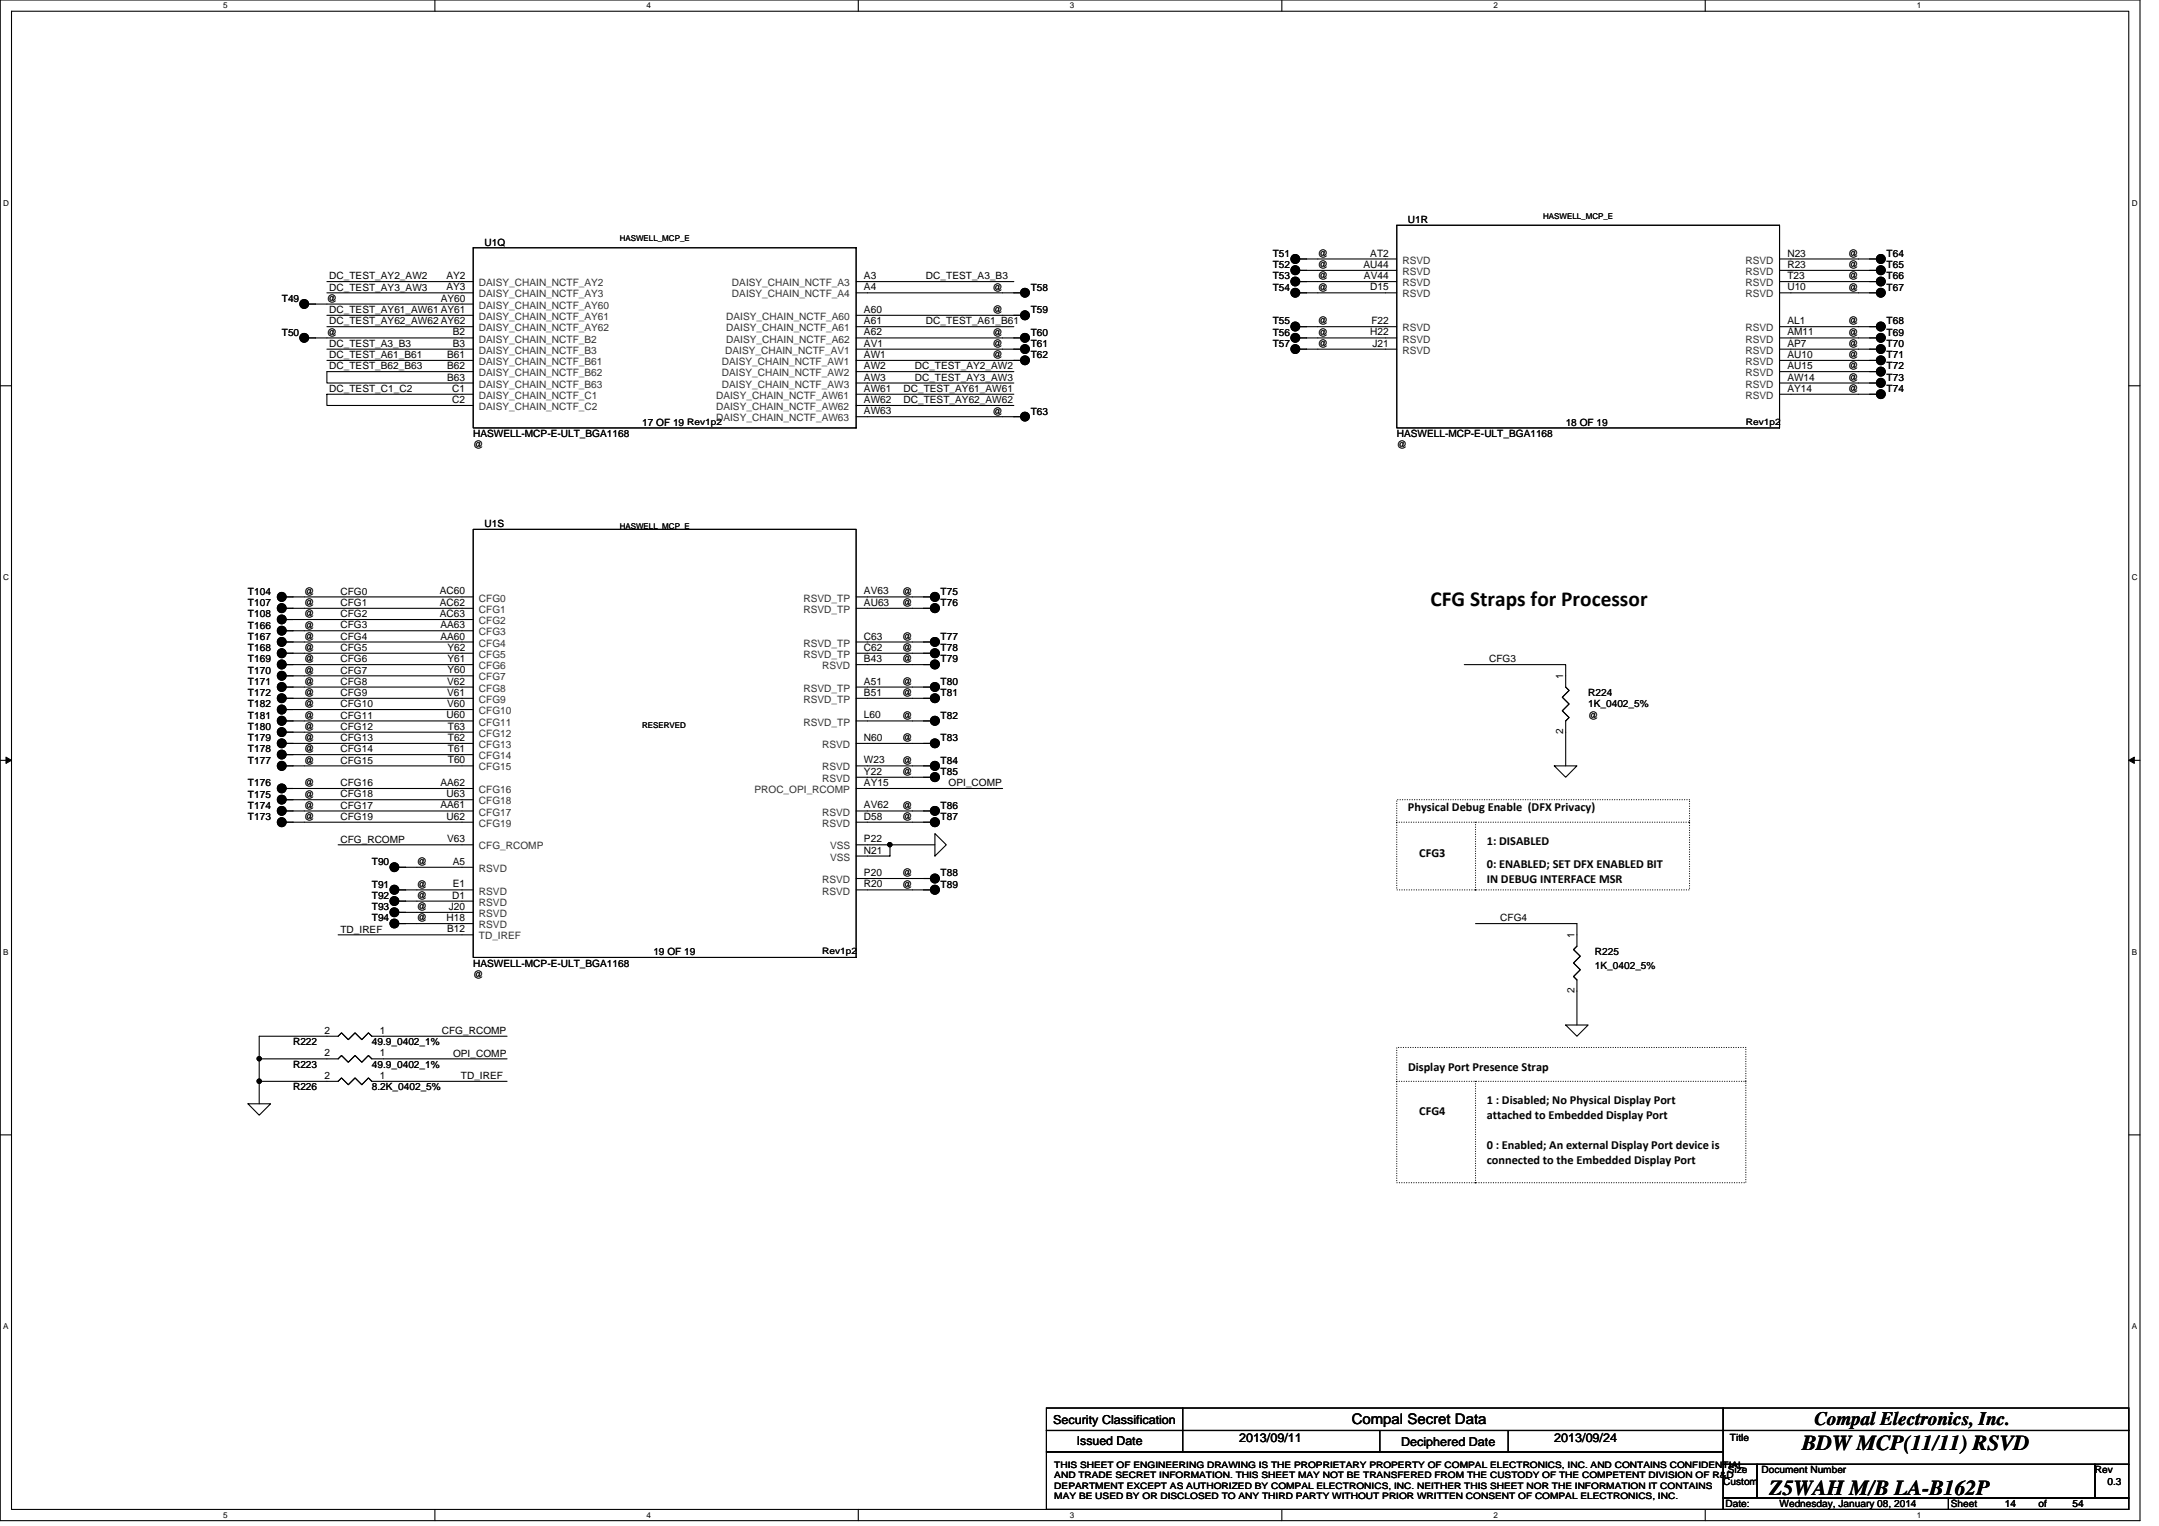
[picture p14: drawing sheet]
<svg xmlns="http://www.w3.org/2000/svg" width="297mm" height="210mm" viewBox="0 0 297 210" stroke-linecap="round" stroke-linejoin="round" font-family="sans-serif">
<defs><g id="words">
<g font-size="2.9">
<text x="196.8" y="83.4">CFG Straps for Processor</text>
<text x="247.9" y="199.4">BDW MCP(11/11) RSVD</text>
<text x="243.5" y="205.6">Z5WAH M/B LA-B162P</text>
</g>
<text font-size="2.6" x="249.6" y="196">Compal Electronics, Inc.</text>
<text font-size="2" x="186" y="195.9">Compal Secret Data</text>
<g font-size="1.7">
<text x="193.7" y="111.6">Physical Debug Enable (DFX Privacy)</text>
<text x="195.3" y="117.8">CFG3</text>
<text x="204.6" y="119.4">0: ENABLED; SET DFX ENABLED BIT</text>
<text x="204.6" y="116.3">1: DISABLED</text>
<text x="204.6" y="121.4">IN DEBUG INTERFACE MSR</text>
<text x="193.7" y="147.3">Display Port Presence Strap</text>
<text x="195.3" y="153.4">CFG4</text>
<text x="204.6" y="151.9">1 : Disabled; No Physical Display Port</text>
<text x="204.6" y="153.9">attached to Embedded Display Port</text>
<text x="204.6" y="158.1">0 : Enabled; An external Display Port device is</text>
<text x="204.6" y="160.1">connected to the Embedded Display Port</text>
<text x="144.9" y="195.8">Security Classification</text>
<text x="148.2" y="198.8">Issued Date</text>
<text x="170.5" y="198.3">2013/09/11</text>
<text x="192.8" y="198.9">Deciphered Date</text>
<text x="213.8" y="198.3">2013/09/24</text>
</g>
<g font-size="1.4">
<text x="66.7" y="33.8">U1Q</text>
<text x="175.1" y="35.3">T51</text>
<text x="181.3" y="35.3">@</text>
<text x="188.5" y="35.3">AT2</text>
<text x="193.7" y="30.7">U1R</text>
<text x="245.9" y="35.3">N23</text>
<text x="254.3" y="35.3">@</text>
<text x="259.6" y="35.3">T64</text>
<text x="38.8" y="41.5">T49</text>
<text x="45" y="41.5">@</text>
<text x="45.3" y="38.4">DC_TEST_AY2_AW2</text>
<text x="45.3" y="40">DC_TEST_AY3_AW3</text>
<text x="60.6" y="41.5">AY60</text>
<text x="61.4" y="39.9">AY3</text>
<text x="61.4" y="38.4">AY2</text>
<text x="118.9" y="39.9">A4</text>
<text x="118.9" y="38.4">A3</text>
<text x="127.4" y="38.4">DC_TEST_A3_B3</text>
<text x="136.5" y="40">@</text>
<text x="141.8" y="40">T58</text>
<text x="175.1" y="36.9">T52</text>
<text x="175.1" y="38.4">T53</text>
<text x="175.1" y="40">T54</text>
<text x="181.3" y="36.9">@</text>
<text x="181.3" y="38.4">@</text>
<text x="181.3" y="40">@</text>
<text x="187.6" y="36.9">AU44</text>
<text x="187.7" y="38.4">AV44</text>
<text x="188.5" y="39.9">D15</text>
<text x="245.9" y="39.9">U10</text>
<text x="245.9" y="36.9">R23</text>
<text x="245.9" y="38.4">T23</text>
<text x="254.3" y="40">@</text>
<text x="254.3" y="38.4">@</text>
<text x="254.3" y="36.9">@</text>
<text x="259.6" y="40">T67</text>
<text x="259.6" y="38.4">T66</text>
<text x="259.6" y="36.9">T65</text>
<text x="38.8" y="46.2">T50</text>
<text x="45" y="46.2">@</text>
<text x="45.3" y="43.1">DC_TEST_AY61_AW61 AY61</text>
<text x="45.3" y="44.6">DC_TEST_AY62_AW62 AY62</text>
<text x="45.3" y="47.7">DC_TEST_A3_B3</text>
<text x="62.3" y="46.1">B2</text>
<text x="62.3" y="47.7">B3</text>
<text x="118.9" y="47.7">AV1</text>
<text x="118.9" y="46.1">A62</text>
<text x="118.9" y="43">A60</text>
<text x="118.9" y="44.6">A61</text>
<text x="127.4" y="44.6">DC_TEST_A61_B61</text>
<text x="136.5" y="47.7">@</text>
<text x="136.5" y="46.2">@</text>
<text x="136.5" y="43.1">@</text>
<text x="141.8" y="47.7">T61</text>
<text x="141.8" y="46.2">T60</text>
<text x="141.8" y="43.1">T59</text>
<text x="175.1" y="46.2">T56</text>
<text x="175.1" y="44.6">T55</text>
<text x="175.1" y="47.7">T57</text>
<text x="181.3" y="46.2">@</text>
<text x="181.3" y="44.6">@</text>
<text x="181.3" y="47.7">@</text>
<text x="188.5" y="46.1">H22</text>
<text x="188.7" y="44.6">F22</text>
<text x="188.8" y="47.7">J21</text>
<text x="245.9" y="47.7">AP7</text>
<text x="245.9" y="44.6">AL1</text>
<text x="245.9" y="46.1">AM11</text>
<text x="254.3" y="44.6">@</text>
<text x="254.3" y="46.2">@</text>
<text x="254.3" y="47.7">@</text>
<text x="259.6" y="44.6">T68</text>
<text x="259.6" y="46.2">T69</text>
<text x="259.6" y="47.7">T70</text>
<text x="45.3" y="49.3">DC_TEST_A61_B61</text>
<text x="45.3" y="53.9">DC_TEST_C1_C2</text>
<text x="45.3" y="50.8">DC_TEST_B62_B63</text>
<text x="61.5" y="52.3">B63</text>
<text x="61.5" y="50.8">B62</text>
<text x="61.5" y="49.2">B61</text>
<text x="62.2" y="53.9">C1</text>
<text x="118.9" y="53.9">AW61</text>
<text x="118.9" y="52.3">AW3</text>
<text x="118.9" y="50.8">AW2</text>
<text x="118.9" y="49.2">AW1</text>
<text x="124.3" y="53.9">DC_TEST_AY61_AW61</text>
<text x="125.9" y="50.8">DC_TEST_AY2_AW2</text>
<text x="125.9" y="52.4">DC_TEST_AY3_AW3</text>
<text x="136.5" y="49.3">@</text>
<text x="141.8" y="49.3">T62</text>
<text x="245.9" y="49.2">AU10</text>
<text x="245.9" y="50.8">AU15</text>
<text x="245.9" y="52.3">AW14</text>
<text x="245.9" y="53.9">AY14</text>
<text x="254.3" y="53.9">@</text>
<text x="254.3" y="50.8">@</text>
<text x="254.3" y="49.3">@</text>
<text x="254.3" y="52.4">@</text>
<text x="259.6" y="53.9">T74</text>
<text x="259.6" y="50.8">T72</text>
<text x="259.6" y="49.3">T71</text>
<text x="259.6" y="52.4">T73</text>
<text x="62.2" y="55.4">C2</text>
<text x="88.3" y="58.6">17 OF 19</text>
<text x="118.9" y="55.4">AW62</text>
<text x="118.9" y="57">AW63</text>
<text x="124.3" y="55.5">DC_TEST_AY62_AW62</text>
<text x="136.5" y="57">@</text>
<text x="141.8" y="57">T63</text>
<text x="215.4" y="58.6">18 OF 19</text>
<text x="65.1" y="61.7">@</text>
<text x="65.1" y="60.1">HASWELL-MCP-E-ULT_BGA1168</text>
<text x="192.2" y="61.7">@</text>
<text x="192.2" y="60.1">HASWELL-MCP-E-ULT_BGA1168</text>
<text x="66.6" y="72.5">U1S</text>
<text x="34.1" y="81.8">T104</text>
<text x="34.1" y="83.4">T107</text>
<text x="41.9" y="81.8">@</text>
<text x="41.9" y="83.4">@</text>
<text x="46.8" y="81.8">CFG0</text>
<text x="46.8" y="83.4">CFG1</text>
<text x="60.5" y="83.3">AC62</text>
<text x="60.5" y="81.8">AC60</text>
<text x="118.9" y="83.3">AU63</text>
<text x="118.9" y="81.8">AV63</text>
<text x="124.1" y="83.4">@</text>
<text x="124.1" y="81.8">@</text>
<text x="129.4" y="83.4">T76</text>
<text x="129.4" y="81.8">T75</text>
<text x="34.1" y="88">T167</text>
<text x="34.1" y="89.6">T168</text>
<text x="34.1" y="84.9">T108</text>
<text x="34.1" y="86.5">T166</text>
<text x="41.9" y="88">@</text>
<text x="41.9" y="89.6">@</text>
<text x="41.9" y="84.9">@</text>
<text x="41.9" y="86.5">@</text>
<text x="46.8" y="84.9">CFG2</text>
<text x="46.8" y="86.4">CFG3</text>
<text x="46.8" y="88">CFG4</text>
<text x="46.8" y="89.5">CFG5</text>
<text x="60.5" y="84.9">AC63</text>
<text x="60.6" y="88">AA60</text>
<text x="60.6" y="86.4">AA63</text>
<text x="61.6" y="89.5">Y62</text>
<text x="118.9" y="88">C63</text>
<text x="118.9" y="89.5">C62</text>
<text x="124.1" y="89.6">@</text>
<text x="124.1" y="88">@</text>
<text x="129.4" y="89.6">T78</text>
<text x="129.4" y="88">T77</text>
<text x="34.1" y="91.1">T169</text>
<text x="34.1" y="92.7">T170</text>
<text x="34.1" y="94.2">T171</text>
<text x="34.1" y="95.8">T172</text>
<text x="41.9" y="91.1">@</text>
<text x="41.9" y="92.7">@</text>
<text x="41.9" y="94.2">@</text>
<text x="41.9" y="95.8">@</text>
<text x="46.8" y="91.1">CFG6</text>
<text x="46.8" y="92.6">CFG7</text>
<text x="46.8" y="94.2">CFG8</text>
<text x="46.8" y="95.7">CFG9</text>
<text x="61.5" y="95.7">V61</text>
<text x="61.5" y="94.2">V62</text>
<text x="61.6" y="92.6">Y60</text>
<text x="61.6" y="91.1">Y61</text>
<text x="118.9" y="91.1">B43</text>
<text x="118.9" y="95.7">B51</text>
<text x="118.9" y="94.2">A51</text>
<text x="124.1" y="94.2">@</text>
<text x="124.1" y="95.8">@</text>
<text x="124.1" y="91.1">@</text>
<text x="129.4" y="94.2">T80</text>
<text x="129.4" y="95.8">T81</text>
<text x="129.4" y="91.1">T79</text>
<text x="204.9" y="91.1">CFG3</text>
<text x="215.1" y="93.4" transform="rotate(-90 215.1 93.4)">1</text>
<text x="218.5" y="95.8">R224</text>
<text x="34.1" y="97.3">T182</text>
<text x="34.1" y="102">T179</text>
<text x="34.1" y="100.4">T180</text>
<text x="34.1" y="98.8">T181</text>
<text x="41.9" y="97.3">@</text>
<text x="41.9" y="102">@</text>
<text x="41.9" y="100.4">@</text>
<text x="41.9" y="98.8">@</text>
<text x="46.8" y="97.3">CFG10</text>
<text x="46.8" y="98.8">CFG11</text>
<text x="46.8" y="100.4">CFG12</text>
<text x="46.8" y="101.9">CFG13</text>
<text x="61.4" y="98.8">U60</text>
<text x="61.5" y="97.3">V60</text>
<text x="61.6" y="100.4">T63</text>
<text x="61.6" y="101.9">T62</text>
<text x="118.9" y="101.9">N60</text>
<text x="118.9" y="98.8">L60</text>
<text x="124.1" y="102">@</text>
<text x="124.1" y="98.8">@</text>
<text x="129.4" y="102">T83</text>
<text x="129.4" y="98.8">T82</text>
<text x="215.1" y="101" transform="rotate(-90 215.1 101)">2</text>
<text x="218.5" y="97.3">1K_0402_5%</text>
<text x="218.5" y="98.8">@</text>
<text x="34.1" y="105.1">T177</text>
<text x="34.1" y="103.5">T178</text>
<text x="41.9" y="105.1">@</text>
<text x="41.9" y="103.5">@</text>
<text x="46.8" y="103.5">CFG14</text>
<text x="46.8" y="105">CFG15</text>
<text x="61.6" y="105">T60</text>
<text x="61.6" y="103.5">T61</text>
<text x="118.9" y="106.6">Y22</text>
<text x="118.9" y="105">W23</text>
<text x="124.1" y="105.1">@</text>
<text x="124.1" y="106.6">@</text>
<text x="129.4" y="105.1">T84</text>
<text x="129.4" y="106.6">T85</text>
<text x="34.1" y="109.7">T175</text>
<text x="34.1" y="108.2">T176</text>
<text x="34.1" y="112.8">T173</text>
<text x="34.1" y="111.3">T174</text>
<text x="41.9" y="109.7">@</text>
<text x="41.9" y="108.2">@</text>
<text x="41.9" y="112.8">@</text>
<text x="41.9" y="111.3">@</text>
<text x="46.8" y="108.1">CFG16</text>
<text x="46.8" y="111.2">CFG17</text>
<text x="46.8" y="109.7">CFG18</text>
<text x="46.8" y="112.8">CFG19</text>
<text x="60.6" y="111.2">AA61</text>
<text x="60.6" y="108.1">AA62</text>
<text x="61.4" y="109.7">U63</text>
<text x="61.4" y="112.8">U62</text>
<text x="118.9" y="112.8">D58</text>
<text x="118.9" y="111.2">AV62</text>
<text x="118.9" y="108.1">AY15</text>
<text x="124.1" y="112.8">@</text>
<text x="124.1" y="111.3">@</text>
<text x="129.4" y="112.8">T87</text>
<text x="129.4" y="111.3">T86</text>
<text x="130.5" y="108.1">OPI_COMP</text>
<text x="46.8" y="115.9">CFG_RCOMP</text>
<text x="51.2" y="119">T90</text>
<text x="57.4" y="119">@</text>
<text x="61.5" y="115.9">V63</text>
<text x="62.3" y="119">A5</text>
<text x="118.9" y="117.4">N21</text>
<text x="118.9" y="115.9">P22</text>
<text x="51.2" y="122.1">T91</text>
<text x="51.2" y="125.2">T93</text>
<text x="51.2" y="123.7">T92</text>
<text x="57.4" y="122.1">@</text>
<text x="57.4" y="125.2">@</text>
<text x="57.4" y="123.7">@</text>
<text x="61.8" y="125.2">J20</text>
<text x="62.2" y="123.6">D1</text>
<text x="62.3" y="122.1">E1</text>
<text x="118.9" y="122.1">R20</text>
<text x="118.9" y="120.5">P20</text>
<text x="124.1" y="122.1">@</text>
<text x="124.1" y="120.5">@</text>
<text x="129.4" y="122.1">T89</text>
<text x="129.4" y="120.5">T88</text>
<text x="46.8" y="128.3">TD_IREF</text>
<text x="51.2" y="126.7">T94</text>
<text x="57.4" y="126.7">@</text>
<text x="61.4" y="126.7">H18</text>
<text x="61.5" y="128.2">B12</text>
<text x="89.9" y="131.4">19 OF 19</text>
<text x="206.4" y="126.7">CFG4</text>
<text x="216.6" y="129.1" transform="rotate(-90 216.6 129.1)">1</text>
<text x="219.4" y="131.4">R225</text>
<text x="65.1" y="134.5">@</text>
<text x="65.1" y="132.9">HASWELL-MCP-E-ULT_BGA1168</text>
<text x="216.6" y="136.7" transform="rotate(-90 216.6 136.7)">2</text>
<text x="219.4" y="133.2">1K_0402_5%</text>
<text x="40.3" y="143.8">R222</text>
<text x="44.7" y="142.2">2</text>
<text x="51.2" y="143.8">49.9_0402_1%</text>
<text x="52.2" y="142.2">1</text>
<text x="60.8" y="142.2">CFG_RCOMP</text>
<text x="40.3" y="146.9">R223</text>
<text x="40.3" y="150">R226</text>
<text x="44.7" y="145.3">2</text>
<text x="44.7" y="148.4">2</text>
<text x="51.2" y="146.9">49.9_0402_1%</text>
<text x="51.2" y="150">8.2K_0402_5%</text>
<text x="52.2" y="145.3">1</text>
<text x="52.2" y="148.4">1</text>
<text x="62.3" y="145.3">OPI_COMP</text>
<text x="63.4" y="148.4">TD_IREF</text>
<text x="237.7" y="202.7">Size</text>
<text x="238" y="198.2">Title</text>
<text x="242.4" y="202.7">Document Number</text>
<text x="288.2" y="202.7">Rev</text>
<text x="237.1" y="204.2">Custom</text>
<text x="237.4" y="207.3">Date:</text>
<text x="244.8" y="207.3">Wednesday, January 08, 2014</text>
<text x="268.4" y="207.3">Sheet</text>
<text x="275.8" y="207.3">14</text>
<text x="280.5" y="207.3">of</text>
<text x="285.1" y="207.3">54</text>
<text x="289.9" y="204.2">0.3</text>
</g>
<g font-size="1.4" fill="#333">
<text x="65.9" y="40.9">DAISY_CHAIN_NCTF_AY3</text>
<text x="65.9" y="39.4">DAISY_CHAIN_NCTF_AY2</text>
<text x="100.7" y="40.9">DAISY_CHAIN_NCTF_A4</text>
<text x="100.7" y="39.4">DAISY_CHAIN_NCTF_A3</text>
<text x="193" y="40.9">RSVD</text>
<text x="193" y="39.4">RSVD</text>
<text x="193" y="37.8">RSVD</text>
<text x="193" y="36.3">RSVD</text>
<text x="240.2" y="40.9">RSVD</text>
<text x="240.2" y="37.8">RSVD</text>
<text x="240.2" y="36.3">RSVD</text>
<text x="240.2" y="39.4">RSVD</text>
<text x="65.9" y="47.1">DAISY_CHAIN_NCTF_B2</text>
<text x="65.9" y="44">DAISY_CHAIN_NCTF_AY61</text>
<text x="65.9" y="45.6">DAISY_CHAIN_NCTF_AY62</text>
<text x="65.9" y="42.5">DAISY_CHAIN_NCTF_AY60</text>
<text x="99.9" y="47.1">DAISY_CHAIN_NCTF_A62</text>
<text x="99.9" y="44">DAISY_CHAIN_NCTF_A60</text>
<text x="99.9" y="45.6">DAISY_CHAIN_NCTF_A61</text>
<text x="193" y="47.1">RSVD</text>
<text x="193" y="45.6">RSVD</text>
<text x="240.2" y="45.6">RSVD</text>
<text x="240.2" y="47.1">RSVD</text>
<text x="65.9" y="53.3">DAISY_CHAIN_NCTF_B63</text>
<text x="65.9" y="51.8">DAISY_CHAIN_NCTF_B62</text>
<text x="65.9" y="48.7">DAISY_CHAIN_NCTF_B3</text>
<text x="65.9" y="50.2">DAISY_CHAIN_NCTF_B61</text>
<text x="99.3" y="53.3">DAISY_CHAIN_NCTF_AW3</text>
<text x="99.3" y="51.8">DAISY_CHAIN_NCTF_AW2</text>
<text x="99.3" y="50.2">DAISY_CHAIN_NCTF_AW1</text>
<text x="99.8" y="48.7">DAISY_CHAIN_NCTF_AV1</text>
<text x="193" y="48.7">RSVD</text>
<text x="240.2" y="48.7">RSVD</text>
<text x="240.2" y="50.2">RSVD</text>
<text x="240.2" y="51.8">RSVD</text>
<text x="240.2" y="53.3">RSVD</text>
<text x="65.9" y="56.4">DAISY_CHAIN_NCTF_C2</text>
<text x="65.9" y="54.9">DAISY_CHAIN_NCTF_C1</text>
<text x="98.5" y="56.4">DAISY_CHAIN_NCTF_AW62</text>
<text x="98.5" y="58">DAISY_CHAIN_NCTF_AW63</text>
<text x="98.5" y="54.9">DAISY_CHAIN_NCTF_AW61</text>
<text x="240.2" y="54.9">RSVD</text>
<text x="65.9" y="82.7">CFG0</text>
<text x="110.6" y="82.7">RSVD_TP</text>
<text x="65.9" y="88.9">CFG4</text>
<text x="65.9" y="87.4">CFG3</text>
<text x="65.9" y="85.9">CFG2</text>
<text x="65.9" y="84.3">CFG1</text>
<text x="110.6" y="84.3">RSVD_TP</text>
<text x="110.6" y="88.9">RSVD_TP</text>
<text x="65.9" y="93.6">CFG7</text>
<text x="65.9" y="95.1">CFG8</text>
<text x="65.9" y="92.1">CFG6</text>
<text x="65.9" y="90.5">CFG5</text>
<text x="110.6" y="90.5">RSVD_TP</text>
<text x="110.6" y="95.1">RSVD_TP</text>
<text x="113.1" y="92.1">RSVD</text>
<text x="65.9" y="99.8">CFG11</text>
<text x="65.9" y="101.3">CFG12</text>
<text x="65.9" y="98.2">CFG10</text>
<text x="65.9" y="96.7">CFG9</text>
<text x="110.6" y="99.8">RSVD_TP</text>
<text x="110.6" y="96.7">RSVD_TP</text>
<text x="65.9" y="102.9">CFG13</text>
<text x="65.9" y="106">CFG15</text>
<text x="65.9" y="104.4">CFG14</text>
<text x="113.1" y="102.9">RSVD</text>
<text x="113.1" y="107.5">RSVD</text>
<text x="113.1" y="106">RSVD</text>
<text x="65.9" y="112.2">CFG17</text>
<text x="65.9" y="110.6">CFG18</text>
<text x="65.9" y="113.7">CFG19</text>
<text x="65.9" y="109.1">CFG16</text>
<text x="103.8" y="109.1">PROC_OPI_RCOMP</text>
<text x="113.1" y="113.7">RSVD</text>
<text x="113.1" y="112.2">RSVD</text>
<text x="65.9" y="119.9">RSVD</text>
<text x="65.9" y="116.8">CFG_RCOMP</text>
<text x="114.2" y="118.4">VSS</text>
<text x="114.2" y="116.8">VSS</text>
<text x="65.9" y="123">RSVD</text>
<text x="65.9" y="124.6">RSVD</text>
<text x="113.1" y="123">RSVD</text>
<text x="113.1" y="121.5">RSVD</text>
<text x="65.9" y="129.2">TD_IREF</text>
<text x="65.9" y="126.1">RSVD</text>
<text x="65.9" y="127.7">RSVD</text>
</g>
<g font-size="1.2">
<text x="94.5" y="58.4">Rev1p2</text>
<text x="240.2" y="58.4">Rev1p2</text>
<text x="113.1" y="131.3">Rev1p2</text>
<text x="145.1" y="201.9">THIS SHEET OF ENGINEERING DRAWING IS THE PROPRIETARY PROPERTY OF COMPAL ELECTRONICS, INC. AND CONTAINS CONFIDENTIAL</text>
<text x="145.1" y="203.4">AND TRADE SECRET INFORMATION. THIS SHEET MAY NOT BE TRANSFERED FROM THE CUSTODY OF THE COMPETENT DIVISION OF R&amp;D</text>
<text x="145.1" y="204.8">DEPARTMENT EXCEPT AS AUTHORIZED BY COMPAL ELECTRONICS, INC. NEITHER THIS SHEET NOR THE INFORMATION IT CONTAINS</text>
<text x="145.1" y="206.2">MAY BE USED BY OR DISCLOSED TO ANY THIRD PARTY WITHOUT PRIOR WRITTEN CONSENT OF COMPAL ELECTRONICS, INC.</text>
</g>
<g font-size="1.1">
<text x="30.7" y="1.2">5</text>
<text x="89" y="1.2">4</text>
<text x="147.2" y="1.2">3</text>
<text x="205.5" y="1.2">2</text>
<text x="263.7" y="1.2">1</text>
<text x=".4" y="28.3">D</text>
<text x="293.3" y="28.3">D</text>
<text x="85.3" y="33.2">HASWELL_MCP_E</text>
<text x="212.3" y="30.1">HASWELL_MCP_E</text>
<text x="85.3" y="72.7">HASWELL_MCP_E</text>
<text x=".4" y="79.8">C</text>
<text x="293.3" y="79.8">C</text>
<text x="88.3" y="100.2">RESERVED</text>
<text x=".4" y="131.3">B</text>
<text x="293.3" y="131.3">B</text>
<text x=".4" y="182.9">A</text>
<text x="293.3" y="182.9">A</text>
<text x="30.7" y="208.8">5</text>
<text x="89" y="208.8">4</text>
<text x="147.2" y="208.8">3</text>
<text x="205.5" y="208.8">2</text>
<text x="263.7" y="208.8">1</text>
</g>
</g></defs>
<path d="M0 0h294.4v209.2h-294.4zM1.6 1.5h291.3v206.1h-291.3z" fill="none" stroke="#000" stroke-width=".15"/>
<g fill="#fff">
<path d="M30.7 .2h.6v1.2h-.6z"/>
<path d="M30.7 207.8h.6v1.2h-.6z"/>
</g>
<path d="M59.8 0v1.5M59.8 207.6v1.6" fill="none" stroke="#000" stroke-width=".15"/>
<g fill="#fff">
<path d="M89 .2h.6v1.2h-.6z"/>
<path d="M89 207.8h.6v1.2h-.6z"/>
</g>
<path d="M118.1 0v1.5M118.1 207.6v1.6" fill="none" stroke="#000" stroke-width=".15"/>
<g fill="#fff">
<path d="M147.2 .2h.6v1.2h-.6z"/>
<path d="M147.2 207.8h.6v1.2h-.6z"/>
</g>
<path d="M176.4 0v1.5M176.4 207.6v1.6" fill="none" stroke="#000" stroke-width=".15"/>
<g fill="#fff">
<path d="M205.5 .2h.6v1.2h-.6z"/>
<path d="M205.5 207.8h.6v1.2h-.6z"/>
</g>
<path d="M234.6 0v1.5M234.6 207.6v1.6" fill="none" stroke="#000" stroke-width=".15"/>
<g fill="#fff">
<path d="M263.7 .2h.6v1.2h-.6z"/>
<path d="M263.7 207.8h.6v1.2h-.6z"/>
<path d="M.4 27.3h.8v1.2h-.8z"/>
<path d="M293.3 27.3h.8v1.2h-.8z"/>
<path d="M.4 78.8h.8v1.3h-.8z"/>
<path d="M293.3 78.8h.8v1.3h-.8z"/>
</g>
<path d="M0 53.1h1.6M292.9 53.1h1.5" fill="none" stroke="#000" stroke-width=".15"/>
<g fill="#fff">
<path d="M.4 130.3h.8v1.3h-.8z"/>
<path d="M293.3 130.3h.7v1.3h-.7z"/>
</g>
<path d="M0 104.6h1.6M292.9 104.6h1.5" fill="none" stroke="#000" stroke-width=".15"/>
<path d="M.8 104.1l.8 .5-.8 .4zM292.9 104.6l.7-.5v.9z" fill="#000" stroke="#000" stroke-width=".14"/>
<g fill="#fff">
<path d="M.4 181.9h.8v1.2h-.8z"/>
<path d="M293.3 181.9h.7v1.2h-.7z"/>
</g>
<g fill="none" stroke="#000" stroke-width=".15">
<path d="M45 38.7h20.1M65.1 34.1h52.7v24.8h-52.7zM117.8 38.7h21.7M178.8 38.7h13.4M178.8 35.6h13.4M178.8 37.2h13.4M192.2 31h52.6v27.9h-52.6zM244.8 38.7h13.4M244.8 35.6h13.4M244.8 37.2h13.4M42.5 41.8h22.6M42.5 46.5h22.6"/>
<path d="M45 40.3h20.1M45 43.4h20.1M45 48h20.1M45 49.6h20.1M45 44.9h20.1M65.1 54.2h-20.1v1.6h20.1M65.1 51.1h-20.1v1.6h20.1M117.8 51.1h21.7M117.8 52.7h21.7M117.8 54.2h21.7M117.8 46.5h22.6M117.8 40.3h22.6"/>
<path d="M117.8 43.4h22.6M117.8 48h22.6M117.8 49.6h22.6M117.8 57.3h22.6M117.8 44.9h21.7M117.8 55.8h21.7M178.8 46.5h13.4M178.8 40.3h13.4M178.8 48h13.4M178.8 44.9h13.4M244.8 51.1h13.4M244.8 52.7h13.4"/>
<path d="M244.8 54.2h13.4M244.8 46.5h13.4M244.8 40.3h13.4M244.8 48h13.4M244.8 49.6h13.4M244.8 44.9h13.4M65.1 72.8h52.7v58.9h-52.7zM39.4 82.1h25.7M39.4 83.7h25.7M39.4 85.2h25.7M39.4 86.8h25.7M39.4 88.3h25.7"/>
<path d="M39.4 89.9h25.7M39.4 91.4h25.7M39.4 93h25.7M39.4 94.5h25.7M39.4 96.1h25.7M39.4 97.6h25.7M39.4 99.2h25.7M117.8 82.1h10.2M117.8 83.7h10.2M117.8 88.3h10.2M117.8 89.9h10.2M117.8 91.4h10.2"/>
<path d="M117.8 94.5h10.2M117.8 96.1h10.2M117.8 99.2h10.2M201.5 91.4h13.9v3.1l.5 .5-1 .9 1 .9-1 1 1 .9-.5 .5v6.1M39.4 100.7h25.7M39.4 102.3h25.7M39.4 103.8h25.7M39.4 105.3h25.7M39.4 108.5h25.7M39.4 111.5h25.7M39.4 110h25.7M39.4 113.1h25.7"/>
<path d="M46.5 116.2h18.6M54.9 119.3h10.2M117.8 116.2h4.6v1.6h-4.6M117.8 102.3h10.2M117.8 105.3h10.2M117.8 111.5h10.2M117.8 113.1h10.2M117.8 106.9h10.2M122.4 116.2h6.2M128.6 114.7l1.6 1.5-1.6 1.6zM137.9 108.5h-20.1M213.8 105.3h3.2l-1.6 1.6z"/>
<path d="M46.5 128.6h18.6M54.9 122.4h10.2M54.9 124h10.2M54.9 125.5h10.2M54.9 127h10.2M117.8 122.4h10.2M117.8 120.8h10.2M203 127h14v3.2l-.5 .4 .9 .9-.9 1 .9 .9-.9 .9 .5 .5v6.2M0 156.1h1.6M34.1 151.8h3.1l-1.5 1.6zM69.8 145.6h-18.6l-.5-.4-.9 .9-1-.9-.9 .9-.9-.9-.5 .4h-10.8M69.8 148.7h-18.6l-.5-.4-.9 .9-1-.9-.9 .9-.9-.9-.5 .4h-10.8"/>
<path d="M69.8 142.5h-18.6l-.5-.4-.9 .9-1-.9-.9 .9-.9-.9-.5 .4h-10.8v9.3M215.4 141h3.1l-1.5 1.5zM292.9 156.1h1.5M144 193.7h93.1v3.1h-93.1zM144 196.8h93.1v2.9h-93.1zM144 199.7h93.1v7.9h-93.1zM162.7 193.7v6M189.8 196.8v2.9M207.5 196.8v2.9M237.1 193.7h55.8v3.1h-55.8zM237.1 196.8h55.8v4.6h-55.8zM237.1 201.4h4.6v4.7h-4.6z"/>
<path d="M237.1 206.1h31v1.5h-31zM241.7 201.4h46.5v4.7h-46.5zM268.1 206.1h24.8v1.5h-24.8zM288.2 201.4h4.7v4.7h-4.7z"/>
</g>
<path d="M192.2 110h40.2v12.4h-40.2zM192.2 113.1h40.2M203 113.1v9.3M232.4 113.1h.1M203 122.4h.1M192.2 144.1h48v18.6h-48zM192.2 148.7h48M203 148.7v14M240.2 148.7h.1M203 162.7h.1" fill="none" stroke="#000" stroke-width=".15" stroke-dasharray="0 .3"/>
<g fill="#000" stroke="#000" stroke-width=".15">
<circle cx="178.2" cy="37.2" r=".61"/>
<circle cx="178.2" cy="35.6" r=".61"/>
<circle cx="178.2" cy="38.7" r=".61"/>
<circle cx="258.8" cy="37.2" r=".61"/>
<circle cx="258.8" cy="35.6" r=".61"/>
<circle cx="258.8" cy="38.7" r=".61"/>
<circle cx="41.9" cy="46.5" r=".61"/>
<circle cx="41.9" cy="41.8" r=".61"/>
<circle cx="141" cy="43.4" r=".61"/>
<circle cx="141" cy="48" r=".61"/>
<circle cx="141" cy="57.3" r=".61"/>
<circle cx="141" cy="49.6" r=".61"/>
<circle cx="141" cy="46.5" r=".61"/>
<circle cx="141" cy="40.3" r=".61"/>
<circle cx="178.2" cy="44.9" r=".61"/>
<circle cx="178.2" cy="40.3" r=".61"/>
<circle cx="178.2" cy="46.5" r=".61"/>
<circle cx="178.2" cy="48" r=".61"/>
<circle cx="258.8" cy="44.9" r=".61"/>
<circle cx="258.8" cy="52.7" r=".61"/>
<circle cx="258.8" cy="51.1" r=".61"/>
<circle cx="258.8" cy="54.2" r=".61"/>
<circle cx="258.8" cy="46.5" r=".61"/>
<circle cx="258.8" cy="49.6" r=".61"/>
<circle cx="258.8" cy="48" r=".61"/>
<circle cx="258.8" cy="40.3" r=".61"/>
<circle cx="38.8" cy="97.6" r=".61"/>
<circle cx="38.8" cy="89.8" r=".61"/>
<circle cx="38.8" cy="99.1" r=".61"/>
<circle cx="38.8" cy="91.4" r=".61"/>
<circle cx="38.8" cy="83.6" r=".61"/>
<circle cx="38.8" cy="82.1" r=".61"/>
<circle cx="38.8" cy="94.5" r=".61"/>
<circle cx="38.8" cy="96" r=".61"/>
<circle cx="38.8" cy="85.2" r=".61"/>
<circle cx="38.8" cy="93" r=".61"/>
<circle cx="38.8" cy="88.3" r=".61"/>
<circle cx="38.8" cy="86.7" r=".61"/>
<circle cx="128.6" cy="82.1" r=".62"/>
<circle cx="128.6" cy="89.9" r=".62"/>
<circle cx="128.6" cy="99.1" r=".62"/>
<circle cx="128.6" cy="91.4" r=".62"/>
<circle cx="128.6" cy="83.7" r=".62"/>
<circle cx="128.6" cy="96" r=".61"/>
<circle cx="128.6" cy="88.3" r=".61"/>
<circle cx="128.6" cy="94.5" r=".61"/>
<circle cx="38.8" cy="113.1" r=".61"/>
<circle cx="38.8" cy="105.3" r=".61"/>
<circle cx="38.8" cy="102.2" r=".61"/>
<circle cx="38.8" cy="108.4" r=".61"/>
<circle cx="38.8" cy="100.7" r=".61"/>
<circle cx="38.8" cy="110" r=".61"/>
<circle cx="38.8" cy="103.8" r=".61"/>
<circle cx="38.8" cy="111.5" r=".61"/>
<circle cx="54.3" cy="119.3" r=".61"/>
<circle cx="122.4" cy="116.2" r=".3"/>
<circle cx="128.6" cy="105.3" r=".62"/>
<circle cx="128.6" cy="113.1" r=".62"/>
<circle cx="128.6" cy="106.9" r=".62"/>
<circle cx="128.6" cy="111.5" r=".61"/>
<circle cx="128.6" cy="102.2" r=".61"/>
<circle cx="54.3" cy="122.4" r=".61"/>
<circle cx="54.3" cy="125.5" r=".61"/>
<circle cx="54.3" cy="127" r=".61"/>
<circle cx="54.3" cy="123.9" r=".61"/>
<circle cx="128.6" cy="122.4" r=".62"/>
<circle cx="128.6" cy="120.8" r=".62"/>
<circle cx="35.7" cy="148.7" r=".3"/>
<circle cx="35.7" cy="145.6" r=".3"/>
</g>
<use href="#words"/>
</svg>
